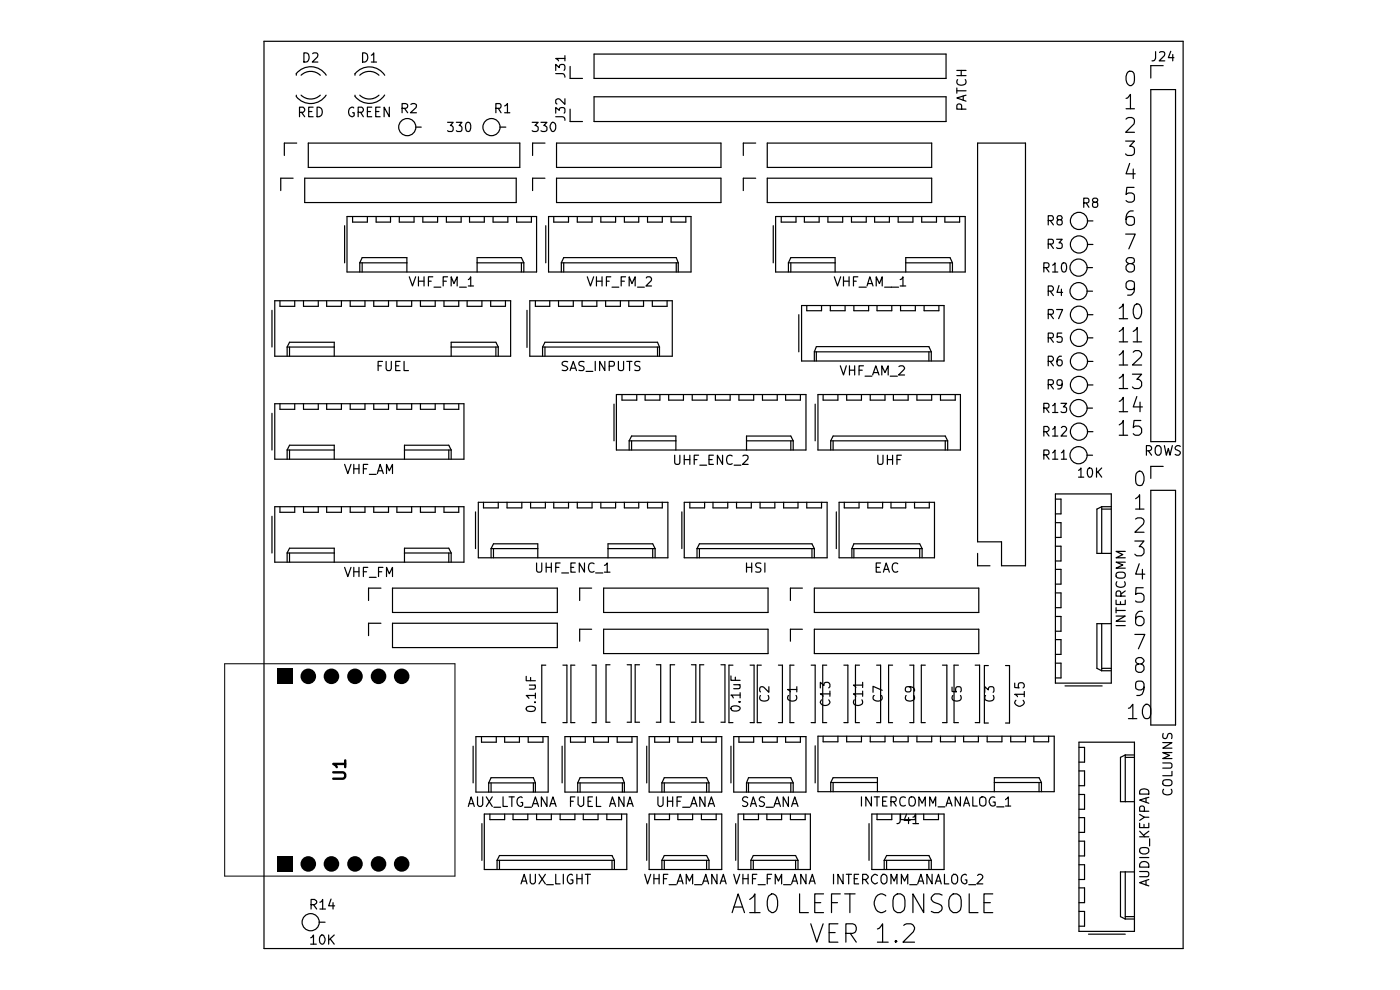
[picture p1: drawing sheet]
<svg xmlns="http://www.w3.org/2000/svg" width="297mm" height="210mm" viewBox="0 0 297 210" stroke-linecap="round" stroke-linejoin="round" font-family="sans-serif">
<g fill="none" stroke="#000" stroke-width=".25">
<path d="M56 8.8h195v192.4h-195zM62.8 15.6a3.9 3.9 0 0 1 6.4 .4M62.9 15.6v.4M63.9 16a2.93 2.93 0 0 1 4 0M64.5 11.2a1.03 1.03 0 0 1 1.1 .6 1.03 1.03 0 0 1-.4 1.3l-.7 .1zM66.3 11.4l.3-.2h.5l.2 .2 .1 .3-.1 .4-1.1 1.1h1.2M75.3 15.6v.4M75.3 15.7a3.9 3.9 0 0 1 6.3 .3M76.3 16a2.93 2.93 0 0 1 4.1 0M76.9 11.2a.98 .98 0 0 1 1.1 1 .98 .98 0 0 1-1.1 1zM78.8 11.7l.5-.5v2M78.8 13.2h1.1"/>
<path d="M117.9 15.6h1.4a.71 .71 0 0 1 .5 .8M117.9 14.9v-1.2l.8 .6a.49 .49 0 0 1 .4-.6l.6 .1a.97 .97 0 0 1 0 1.1M119.8 12.4h-1.9l.6 .5M119.8 11.8v1.1M120.9 14.1v2.5h2.7M126 11.5h74.7v5.1h-74.7zM203 18.7v1.1M203 19.3h1.9M203 16h1.9M203 14.9h1.9M203.2 16.9l-.1 .1a.71 .71 0 0 0 .3 1l.7 .1a.72 .72 0 0 0 .8-.4 .72 .72 0 0 0-.1-.8M203.9 14.9v1.1"/>
<path d="M239.2 15.4a.8 .8 0 0 1 1.4 .2 2.71 2.71 0 0 1-.4 2.4 .72 .72 0 0 1-1.1-.4 2.28 2.28 0 0 1 .1-2.2zM244.1 19h5.3v74.7h-5.3zM245.1 11v1.3a.6 .6 0 0 1-.7 .6M246 11.1l.3-.1h.5l.2 .1 .1 .4-.1 .3-1.1 1.1h1.2M246.8 13.9h-2.7v2.6M248.4 10.9l-.5 1.3h1.1M248.8 11.6v1.3M62.2 37.8h-2.6v2.6M62.9 20.2v.2M62.9 30.4h-2.6v2.6M63.5 23.8h.8l.3-.2v-.4l-.3-.5h-.8v2.1M64 23.8l.6 1"/>
<path d="M64.6 37.8h44.9v5.2h-44.9zM65.4 30.4h44.9v5.1h-44.9zM65.5 23.7h.7M66.4 22.7h-.9v2.1h.9M67.3 22.7a1.02 1.02 0 0 1 1.1 1 1.02 1.02 0 0 1-1.1 1.1zM67.9 20.2a2.93 2.93 0 0 1-4 0M69.2 20.2a3.9 3.9 0 0 1-6.3 .3M75.1 22.9l-.2-.2a1.02 1.02 0 0 0-1 1 1.02 1.02 0 0 0 .9 1.1l.3-.3v-.6h-.3M75.3 20.2v.2M76 23.8h.7l.3-.2 .1-.4-.4-.5h-.7v2.1M76.5 23.8l.6 1M77.9 23.7h.7"/>
<path d="M78.9 22.7h-1v2.1h1M79.7 23.7h.7M80.4 20.2a2.93 2.93 0 0 1-4.1 0M80.6 22.7h-.9v2.1h.9M81.6 20.2a3.9 3.9 0 0 1-6.3 .3M82.6 22.7v2.1l-1.1-2.1v2.1M85.3 23h.8l.3-.2v-.7l-.3-.1h-.8v1.9M85.8 23l.7 .9M87.2 22.1a.77 .77 0 0 1 1.1 .2v.5l-1.2 1.1h1.2M88.2 27h1.2M95 25.9h1.1l-.6 .7h.3a.73 .73 0 0 1 0 1.3h-.6l-.2-.2M96.8 25.9h1.2l-.6 .7h.3a.73 .73 0 0 1 0 1.3h-.6l-.3-.2"/>
<path d="M98.9 26.1l.5-.2a1.26 1.26 0 0 1 0 2 .46 .46 0 0 1-.6-.4v-.9zM105.2 23h.8a.55 .55 0 0 0 .3-.5 .55 .55 0 0 0-.3-.5h-.8v1.9M105.7 23l.6 .9M106 27h1.3M107.1 22.5l.6-.5v1.9M107.1 23.9h1.1M112.9 25.9h1.3l-.7 .7 .6 .3v.8a.97 .97 0 0 1-1.2 0M114.8 25.9h1.2l-.6 .7 .5 .3v.8a.97 .97 0 0 1-1.1 0M115.6 30.4h-2.6v2.6M115.6 37.8h-2.6v2.6M117 26.1l.2-.2a.66 .66 0 0 1 .7 .7 1.08 1.08 0 0 1-.5 1.3l-.4-.2a1.33 1.33 0 0 1 0-1.6zM117.9 24.8h1.4a.6 .6 0 0 1 .5 .7"/>
<path d="M117.9 24v-1.2l.8 .6a.46 .46 0 0 1 .4-.6l.7 .2v.7l-.1 .3M118.1 30.4h34.8v5.1h-34.8zM118.1 37.8h34.8v5.2h-34.8zM119.8 21v1.1l-1.3-1.1-.6 .3v.5l.2 .3M120.9 23.2v2.6h2.7M126 20.5h74.7v5.3h-74.7zM160.3 30.4h-2.6v2.6M160.3 37.8h-2.6v2.6M162.8 30.4h34.9v5.1h-34.9zM162.8 37.8h34.9v5.2h-34.9zM204 23.2v-.8a.55 .55 0 0 0-.5-.4 .55 .55 0 0 0-.5 .4v.8h1.9M204.3 20.4v.9"/>
<path d="M204.9 20.2l-1.9 .6 1.9 .7M207.4 30.4h10.1v89.6h-5v-5.1h-5.1zM238.8 29.9h1.9l-1.1 1.1a.81 .81 0 0 1 1.1 .6v.8l-.3 .4-.3 .2h-.9l-.4-.4M238.9 20.9l.3-.1 .6-.8v3.1M238.9 25.3l.5-.4h.7a.87 .87 0 0 1 .5 1.4l-1.8 1.8h1.9M238.9 23.1h1.8M239.6 34.7l-.7 2.2h1.9M240.4 35.9v2M240.6 39.7h-1.5l-.2 1.6 .5-.4h.7l.3 .2 .3 .4-.1 1-.5 .4h-.7l-.5-.4M73.1 47.9v7.9M73.6 45.9h40.2v11.8h-40.2zM74.8 45.9v1.2h3.1v-1.2"/>
<path d="M76.3 55.8h10M76.3 55.8l.5-1.2h9.5v3.1M76.3 55.8v1.9M76.8 55.8v1.9M79.8 45.9v1.2h3v-1.2M84.7 45.9v1.2h3.1v-1.2M86.8 58.7l.7 2 .7-2M88.8 58.7v2M88.8 59.6h1.2M89.7 45.9v1.2h3.1v-1.2M90 58.7v2M90.9 59.6h.6"/>
<path d="M91.8 58.7h-.9v2M94 59.6h.7M94.7 45.9v1.2h3.1v-1.2M95 58.7h-1v2M99.4 59.3l.5-.6v2M99.6 45.9v1.2h3.1v-1.2M101.2 55.8h9.9M104.6 45.9v1.2h3.1v-1.2M109.6 45.9v1.2h3.1v-1.2M110.6 55.8v1.9M111.1 55.8l-.5-1.2h-9.4v3.1M111.1 55.8v1.9"/>
<path d="M115.8 47.9v7.9M116.4 45.9h30.2v11.8h-30.2zM117.5 45.9v1.2h3.1v-1.2M119.1 55.8h24.8M119.1 55.8l.5-1.2h23.9l.4 1.2M119.1 55.8v1.9M119.6 55.8v1.9M122.5 45.9v1.2h3.1v-1.2M124.6 58.7l.7 2 .6-2M126.5 59.6h1.2M126.5 58.7v2M127.5 45.9v1.2h3.1v-1.2"/>
<path d="M127.7 58.7v2M128.6 59.6h.6M129.6 58.7h-1v2M131.8 59.6h.7M132.5 45.9v1.2h3v-1.2M132.7 58.7h-.9v2M137.1 59l.3-.3h.4l.2 .1 .2 .5-1.2 1.4h1.2M137.4 45.9v1.2h3.1v-1.2M142.4 45.9v1.2h3.1v-1.2M143.5 55.8v1.9M143.9 55.8v1.9M164 47.9v7.9"/>
<path d="M164.5 45.9h40.3v11.8h-40.3zM165.7 45.9v1.2h3.2v-1.2M167.3 55.8h9.9M167.3 55.8l.5-1.2h9.4v3.1M167.3 55.8v1.9M167.8 55.8v1.9M170.6 45.9v1.2h3.2v-1.2M175.6 45.9v1.2h3.2v-1.2M177 58.7l.7 2 .6-2M178.9 59.6h1.2M178.9 58.7v2M180.1 58.7v2"/>
<path d="M180.6 45.9v1.2h3.2v-1.2M181.1 59.6h.5M182 58.7h-.9v2M185.5 45.9v1.2h3.2v-1.2M190.5 45.9v1.2h3.2v-1.2M191 59.3l.2-.1 .4-.5v2M192.1 55.8h10M195.5 45.9v1.2h3.2v-1.2M200.4 45.9v1.2h3.2v-1.2M201.5 55.8v1.9M202.1 55.8l-.6-1.2h-9.4v3.1M202.1 55.8v1.9"/>
<path d="M221.4 56.8h.8a.55 .55 0 0 0 .4-.5 .55 .55 0 0 0-.4-.5h-.8v1.9M221.9 56.8l.6 .9M222.4 46.8l.9-.1 .2-.3-.2-.6h-.9v1.9M222.4 51.8l.9-.1 .2-.3-.1-.5-.3-.1h-.7v1.9M222.8 46.8l.7 .9M222.8 51.8l.7 .9M223.3 56.3l.5-.5v1.9M223.3 57.7h1.1M224.2 50.8h1.1l-.6 .7 .6 .2v.8l-.3 .2h-.6l-.2-.2M224.6 46.6l-.4-.3 .2-.5h.8l.1 .4v.2l-1 .4a.6 .6 0 0 0 .3 .9l.6-.1a.63 .63 0 0 0-.2-1M225.3 55.9l.5-.1a1.3 1.3 0 0 1 0 1.9 .46 .46 0 0 1-.5-.4l-.1-.8zM229.9 43.1l.9-.1 .2-.3-.1-.5-.2-.2h-.8v2"/>
<path d="M230.4 43.1l.6 .9M230.6 56.8h1.2M230.7 46.9h1.2M230.7 51.9h1.2M232.1 42.9l-.3-.4 .1-.3 .2-.2 .6 .1 .2 .3-.1 .3-.9 .3-.1 .2v.4l.3 .4h.4l.4-.4v-.4l-.4-.3M238.8 49.7h2l-1.3 3.1M239.5 55.9l-.4-.2-.2-.4 .2-.4a1.1 1.1 0 0 1 1.5 0v.8l-.5 .2a1.03 1.03 0 0 0-1.2 .6 1.03 1.03 0 0 0 .6 1.2l.9-.2a1.02 1.02 0 0 0 0-1.4l-.3-.2M240.4 44.7a1.27 1.27 0 0 0-1.5 1.3v1.2a1.06 1.06 0 0 0 1.7 .3 1.47 1.47 0 0 0-.2-1.5 1.05 1.05 0 0 0-1.5 .5M57.7 65.8v7.8M58.3 63.8h50v11.8h-50zM59.4 63.8v1.2h3.1v-1.2M60.9 73.6h10"/>
<path d="M60.9 73.6l.5-1h9.5v3M60.9 73.6v2M61.4 73.6v2M64.4 63.8v1.2h3.1v-1.2M69.3 63.8v1.2h3.1v-1.2M74.3 63.8v1.2h3.1v-1.2M79.3 63.8v1.2h3.1v-1.2M80.2 77.6h.7M81.2 76.7h-1v1.9M81.9 76.7v1.5l.4 .4 .5-.1 .2-.3v-1.5M83.9 77.6h.7M84.2 63.8v1.2h3.1v-1.2"/>
<path d="M84.9 76.7h-1v1.9h1M85.7 76.7v1.9h1M89.2 63.8v1.2h3.1v-1.2M92.1 60.9h1.4M94.2 63.8v1.2h3.1v-1.2M95.7 60.7v-2l.6 1.5 .7-1.5v2M95.7 73.6h10M97.5 60.9h1.4M99.1 63.8v1.2h3.1v-1.2M99.4 60.7h1.1M104.1 63.8v1.2h3.1v-1.2M105.2 73.6v2"/>
<path d="M105.7 73.6l-.5-1h-9.5v3M105.7 73.6v2M111.8 65.8v7.9M112.4 63.8h30.2v11.8h-30.2zM113.6 63.8v1.2h3v-1.2M115.1 73.6h24.8M115.1 73.6l.5-1h23.9l.4 1M115.1 73.6v2M115.6 73.6v2M118.5 63.8v1.2h3.1v-1.2M120.4 76.7a.86 .86 0 0 0-1.1 .3v.4l.9 .4 .2 .5a.86 .86 0 0 1-1.1 .2M120.9 78.6l.7-1.9 .7 1.9"/>
<path d="M121.1 78.1h.9M123.5 63.8v1.2h3.1v-1.2M123.9 76.7h-.7a.47 .47 0 0 0-.4 .4 .47 .47 0 0 0 .4 .5l.5 .2 .2 .5-.3 .3-.8-.1M124.3 78.8h1.5M126.3 76.7v1.9M128.3 76.7v1.9l-1.1-1.9v1.9M128.5 63.8v1.2h3.1v-1.2M129.2 77.7l1-.1 .1-.3v-.5l-.3-.1h-.8v1.9M129.8 60.9h1.5M131.2 76.7v1.6l.2 .2a.6 .6 0 0 0 .9-.2v-1.6M133 76.7h1.1M133.4 63.8v1.2h3.1v-1.2"/>
<path d="M133.5 60.7v-2l.6 1.5 .6-1.5v2M133.6 76.7v1.9M135.3 60.9h1.4M135.8 76.7h-.8l-.3 .3 .1 .5 .9 .3v.6l-.3 .2-.7-.1M138.4 63.8v1.2h3.1v-1.2M139.5 73.6v2M139.9 73.6v2M169.5 66.8v7.8M170.1 64.8h30.2v11.8h-30.2zM171.2 64.8v1.1h3.1v-1.1M172.8 74.6v2M172.8 74.6l.4-1.1h23.9l.5 1.1"/>
<path d="M172.8 74.6h24.8M173.2 74.6v2M176.1 64.8v1.1h3.2v-1.1M178.3 77.6l.6 1.9 .6-1.9M180.2 77.6v1.9M180.2 78.5h1.1M181.1 64.8v1.1h3.2v-1.1M181.3 77.6v1.9M182.2 60.9h1.6M182.2 78.5h.7M183.2 77.6h-1v1.9M183.5 79.8h1.5"/>
<path d="M183.9 60.7l.6-2 .7 2M184.1 60.2h.9M185.1 79.5l.7-1.9 .7 1.9M185.4 79h.9M185.9 60.7v-2l.7 1.5 .6-1.5v2M186.1 64.8v1.1h3.1v-1.1M187.1 79.5v-1.9l.6 1.4 .7-1.4v1.9M187.7 60.9h2.9M188.8 79.8h1.6M190.7 77.8l.8-.2 .2 .2 .2 .4-1.3 1.3h1.3M191 60.7h1.1M191 64.8v1.1h3.2v-1.1"/>
<path d="M196 64.8v1.1h3.2v-1.1M197.1 74.6v2M197.6 74.6v2M222.4 71.7h.7a.55 .55 0 0 0 .4-.5 .55 .55 0 0 0-.4-.5h-.7v1.9M222.4 66.7l.9-.1 .2-.3-.1-.5-.3-.1h-.7v1.9M222.4 61.8h.7l.3-.3 .1-.4-.4-.4h-.7v2M222.4 76.7h.7l.3-.3 .1-.4-.4-.4h-.7v2M222.8 71.7l.7 .9M222.8 66.7l.7 .9M222.8 61.8l.7 .9M222.8 76.7l.7 .9M224.2 65.7h1.2l-.8 1.9"/>
<path d="M224.7 60.6l-.5 1.4h1.2M225.2 75.6a.87 .87 0 0 0-1 .8l.1 .9 .3 .3h.4a.73 .73 0 0 0 0-1.3l-.6 .1-.2 .3M225.2 61.3v1.4M225.3 70.7h-1l-.1 .9 .3-.2 .7 .1 .1 .3v.6l-.3 .2h-.5l-.3-.2M230.6 61.8h1.2M230.7 76.7h1.2M230.7 71.7h1.2M230.7 66.8h1.2M237.4 65.4l.6-.4 .3-.5v3.1M237.4 70.3l.6-.4 .3-.4v3M237.4 75.3l.9-.9v3M237.4 67.6h1.8"/>
<path d="M237.4 72.5h1.8M237.4 77.4h1.8M240.2 79.4h2l-1 1.1a.97 .97 0 0 1 1 .6v.7l-.6 .6h-.9l-.5-.3M240.4 70.3l.6-.4 .3-.4v3M240.4 74.7l.4-.3h.8a.91 .91 0 0 1 .4 1.3l-1.8 1.7h2M240.4 72.5h1.8M240.7 60.9l-.1 .3a1.06 1.06 0 0 1-1.7-.3v-.7a1.06 1.06 0 0 1 1.7-.4 2.94 2.94 0 0 1-.4 2.6l-.4 .2h-.6M240.7 64.8a.74 .74 0 0 1 .7-.3 .74 .74 0 0 1 .6 .6 1.84 1.84 0 0 1-.6 2.5 .76 .76 0 0 1-.8-.6 2.73 2.73 0 0 1 .1-2.2zM57.7 87.7v7.8M58.3 85.6h40.1v11.8h-40.1zM59.4 85.6v1.2h3.1v-1.2M60.9 95.5h10"/>
<path d="M60.9 95.5v1.9M60.9 95.5l.5-1.1h9.5v3M61.4 95.5v1.9M64.4 85.6v1.2h3.1v-1.2M69.3 85.6v1.2h3.1v-1.2M73.1 98.5l.7 2 .7-2M74.3 85.6v1.2h3.1v-1.2M75.1 98.5v2M75.1 99.4h1.1M76.2 98.5v2M77.1 99.4h.7M78 98.5h-.9v2"/>
<path d="M79.3 85.6v1.2h3.1v-1.2M80.2 99.9h1M84.2 85.6v1.2h3.1v-1.2M85.8 95.5h9.9M89.2 85.6v1.2h3.1v-1.2M94.2 85.6v1.2h3.1v-1.2M95.2 95.5v1.9M95.7 95.5v1.9M95.7 95.5l-.5-1.1h-9.4v3M130.3 85.7v7.8M130.8 83.7h40.2v11.8h-40.2zM132 83.7v1.2h3.1v-1.2"/>
<path d="M133.5 93.5h9.9M133.5 93.5l.5-1h9.4v3M133.5 93.5v2M134 93.5v2M136.9 83.7v1.2h3.1v-1.2M141.9 83.7v1.2h3.1v-1.2M143.1 96.6v1.5l.2 .3a.64 .64 0 0 0 .8-.1l.1-1.7M145.2 96.6v1.9M145.2 97.5h1.1M146.3 96.6v1.9M146.9 83.7v1.2h3.1v-1.2M147.3 97.5h.6"/>
<path d="M148.2 96.6h-.9v1.9M148.5 98.7h1.4M150.4 97.5h.7M151.3 96.6h-.9v1.9h.9M151.8 83.7v1.2h3.1v-1.2M153.3 96.6v1.9l-1.1-1.9v1.9M155.3 96.7l-.1-.1a.73 .73 0 0 0-1 .4l-.1 .7a.72 .72 0 0 0 .4 .7 .72 .72 0 0 0 .8-.1M155.7 98.7h1.5M156.8 83.7v1.2h3.1v-1.2M157.6 96.7l.7-.1 .3 .1 .1 .4-.1 .3-1.1 1.1h1.2M158.4 93.5h9.9M161.8 83.7v1.2h3.1v-1.2"/>
<path d="M166.7 83.7v1.2h3.1v-1.2M167.8 93.5v2M168.3 93.5l-.5-1h-9.4v3M168.3 93.5v2M172.9 85.7v7.8M173.5 83.7h30.2v11.8h-30.2zM174.6 83.7v1.2h3.2v-1.2M176.2 93.5v2M176.2 93.5h24.8M176.2 93.5l.5-1h23.8l.5 1M176.7 93.5v2M179.6 83.7v1.2h3.2v-1.2"/>
<path d="M184.6 83.7v1.2h3.1v-1.2M186.2 96.6v1.5l.4 .4 .6-.2 .1-1.7M188.3 97.5h1.1M188.3 96.6v1.9M189.4 96.6v1.9M189.5 83.7v1.2h3.2v-1.2M190.3 97.5h.7M191.2 96.6h-.9v1.9M194.5 83.7v1.2h3.2v-1.2M199.5 83.7v1.2h3.1v-1.2M200.5 93.5v2M201 93.5v2"/>
<path d="M221.4 96.5h.8l.3-.4a.52 .52 0 0 0-.3-.6h-.8v1.9M221.4 91.6h.8l.3-.3v-.4l-.3-.4h-.8v2M221.4 86.6h.8a.55 .55 0 0 0 .4-.5 .55 .55 0 0 0-.4-.5h-.8v1.9M221.9 96.5l.6 .9M221.9 91.6l.6 .9M221.9 86.6l.6 .9M222.4 81.6h.7l.4-.4a.52 .52 0 0 0-.4-.6h-.7v1.9M222.8 81.6l.7 .9M223.3 96.1l.5-.6v1.9M223.3 91.1l.5-.6v2M223.3 86.1l.5-.5v1.9M223.3 92.5h1.1"/>
<path d="M223.3 97.4h1.1M223.3 87.5h1.1M225.1 85.6h1.2l-.7 .7 .6 .2v.8l-.3 .2h-.6l-.2-.2M225.2 96.1l.5-.6v1.9M225.2 90.7l.2-.2h.5l.4 .6-1.2 1.4h1.2M225.2 97.4h1.1M225.3 81.4l-.3 .3h-.4l-.4-.3 .1-.7 .7-.1a1.24 1.24 0 0 1-.3 1.9h-.3M228.8 99.8l.5-.5v1.9M230.6 96.6h1.2M230.6 86.6h1.2M230.7 91.6h1.2M230.7 81.7h1.2"/>
<path d="M230.8 99.4l.5-.1a1.14 1.14 0 0 1 0 1.9h-.2a1.44 1.44 0 0 1-.3-1.8zM232.6 99.3v1.9M233.7 99.3l-1.1 1.1M237.4 80.2l.6-.4 .3-.4v3M237.4 85.1l.3-.1 .6-.7v3M237.4 90.1l.6-.4 .3-.5v3.1M237.4 82.4h1.8M237.4 87.3h1.8M237.4 92.3h1.8M241.2 84.1l-.8 2.2h2M241.8 85.3v2M242 89.2h-1.4l-.2 1.5 .4-.3h.8l.6 .6v.7l-.6 .6h-.8l-.4-.3"/>
<path d="M243.2 95.6h.7l.2-.1 .2-.3-.1-.4-.3-.3h-.7v2.1M243.6 95.6l.7 1M245.5 94.5h.4a1.34 1.34 0 0 1 0 2.1h-.4a1.34 1.34 0 0 1 0-2.1zM246.8 98.9h-2.7v2.6M247 94.5l.4 2.1 .5-1.5 .3 1.5 .5-2.1M250.4 94.7l-.7-.2-.3 .3-.1 .3a1.03 1.03 0 0 0 .9 .6l.2 .4-.3 .5-.8-.2M57.7 109.5v7.8M58.3 107.5h40.1v11.8h-40.1zM59.4 107.5v1.2h3.1v-1.2M60.9 117.3v2M60.9 117.3l.5-1h9.5v3M60.9 117.3h10"/>
<path d="M61.4 117.3v2M64.4 107.5v1.2h3.1v-1.2M69.3 107.5v1.2h3.1v-1.2M74.3 107.5v1.2h3.1v-1.2M78.4 100.6h1.4M79.3 107.5v1.2h3.1v-1.2M80 100.5l.6-2 .7 2M82 100.5v-2l.6 1.4 .7-1.4v2M84.2 107.5v1.2h3.1v-1.2M85.8 117.3h9.9M89.2 107.5v1.2h3.1v-1.2M94.2 107.5v1.2h3.1v-1.2"/>
<path d="M95.2 117.3v2M95.7 117.3v2M95.7 117.3l-.5-1h-9.4v3M100.9 108.6v7.8M101.5 106.6h40.2v11.7h-40.2zM102.6 106.6v1.1h3.1v-1.1M104.2 116.4v1.9M104.2 116.4h9.9M104.2 116.4l.5-1h9.4v2.9M104.7 116.4v1.9M107.6 106.6v1.1h3.1v-1.1M112.6 106.6v1.1h3.1v-1.1"/>
<path d="M113.8 119.4v1.5l.4 .5 .6-.2 .1-1.8M115.9 119.4v2M117 119.4v2M117.5 106.6v1.1h3.1v-1.1M118.8 119.4h-.9v2M122 119.4h-.9v2h.9M122.5 106.6v1.1h3.1v-1.1M124 119.4v2l-1.1-2v2M126 119.6l-.1-.1a.71 .71 0 0 0-1 .3 .93 .93 0 0 0 0 1.1 .93 .93 0 0 0 1 .4l.1-.1M127.5 106.6v1.1h3.1v-1.1M128.2 119.9l.6-.5v2M129 116.4h10"/>
<path d="M132.5 106.6v1.1h3v-1.1M137.4 106.6v1.1h3.1v-1.1M138.5 116.4v1.9M139 116.4l-.5-1h-9.5v2.9M139 116.4v1.9M144.7 108.6v7.8M145.2 106.6h30.3v11.7h-30.3zM146.3 106.6v1.1h3.2v-1.1M147.9 116.4l.5-1h23.9l.5 1M147.9 116.4h24.9M147.9 116.4v1.9M148.4 116.4v1.9"/>
<path d="M151.3 106.6v1.1h3.1v-1.1M156.2 106.6v1.1h3.2v-1.1M158.4 119.4v2M159.5 119.4v2M161.2 106.6v1.1h3.2v-1.1M161.4 119.5l-.7-.1-.3 .2-.1 .3a.95 .95 0 0 0 .9 .6l.2 .3-.2 .5h-.9M162.3 119.4v2M166.2 106.6v1.1h3.1v-1.1M171.2 106.6v1.1h3.1v-1.1M172.3 116.4v1.9M172.8 116.4v1.9M177.4 108.6v7.8"/>
<path d="M178 106.6h20.2v11.7h-20.2zM179.1 106.6v1.1h3.1v-1.1M180.7 116.4l.4-1h14l.5 1M180.7 116.4h14.9M180.7 116.4v1.9M181.1 116.4v1.9M184.1 106.6v1.1h3.1v-1.1M186.8 119.4h-.9v2h.9M189 106.6v1.1h3.1v-1.1M190.5 119.6l-.1-.1a.71 .71 0 0 0-1 .3 .93 .93 0 0 0 0 1.1 .93 .93 0 0 0 1 .4l.1-.1M194 106.6v1.1h3.1v-1.1M195.1 116.4v1.9"/>
<path d="M195.6 116.4v1.9M207.4 117.4v2.6h2.6M223.9 104.8h11.9v40.1h-11.9zM223.9 105.9h1.2v3.1h-1.2M223.9 110.9h1.2v3.1h-1.2M223.9 115.9h1.2v3.1h-1.2M228.8 101.2h1.1M232.9 100l.8 1.2M233.7 107.5v9.9M233.7 107.5l-1 .5v9.4h3.1M233.7 108h2.1M233.7 107.5h2.1"/>
<path d="M238.7 119.3h-1.9l1.4 .5-1.4 .7h1.9M238.7 117h-1.9l1.4 .6-1.4 .7h1.9M240.7 114.8h2l-1 1.1a.97 .97 0 0 1 1 .6v.8l-.6 .6h-.9l-.5-.3M240.9 105.8l.6-.4 .3-.5v3.1M240.9 110.1l.4-.2h.8a.76 .76 0 0 1 .6 .8l-.2 .5-1.8 1.7h2M240.9 108h1.8M241.2 100.3a.74 .74 0 0 1 .7-.4 .74 .74 0 0 1 .6 .6 2.4 2.4 0 0 1-.2 2.4 .95 .95 0 0 1-1.3-.4 3.2 3.2 0 0 1 .2-2.2zM241.7 119.6l-.8 2.2h2M244.1 104h5.3v49.8h-5.3zM73.1 120.4l.7 1.9 .7-1.9M75.1 120.4v1.9M75.1 121.3h1.1"/>
<path d="M76.2 120.4v1.9M77.1 121.3h.7M78 120.4h-.9v1.9M78.4 122.5h1.4M80.3 121.3h.7M80.8 124.8h-2.6v2.6M80.8 132.2h-2.6v2.6M81.2 120.4h-.9v1.9M82 122.3v-1.9l.6 1.3 .7-1.3v1.9M83.3 124.8h34.9v5.1h-34.9zM83.3 132.2h34.9v5.2h-34.9zM115.9 120.4h1.1"/>
<path d="M117.9 120.4h.7M119.2 121.5h1.4M121.1 120.4h.6M125.5 124.8h-2.5v2.6M125.5 133.5h-2.5v2.5M126.4 121.5h1.5M128.1 124.8h34.8v5.1h-34.8zM128.1 133.5h34.8v5.1h-34.8zM128.2 121.4h1.2M158.4 120.4h1.1M170.2 124.8h-2.5v2.6M170.2 133.5h-2.5v2.5"/>
<path d="M172.8 124.8h34.8v5.1h-34.8zM172.8 133.5h34.8v5.1h-34.8zM185.9 120.4h.7M187.4 121.4l.6-2 .7 2M187.6 120.8h.9M223.9 120.8h1.2v3.1h-1.2M223.9 125.8h1.2v3.1h-1.2M223.9 130.8h1.2v3.1h-1.2M223.9 135.7h1.2v3.1h-1.2M233.7 132.3v10M235.8 132.3h-3.1v9.5l1 .5M236.8 130.7h1.9l-1.9 1.1h1.9"/>
<path d="M236.8 127.3v.9h1.9v-.9M236.8 132.7h1.9M236.8 128.9v1.1M236.8 129.5h1.9M236.9 121.6a1.28 1.28 0 0 1 1.8 .2l-.1 .6a1.34 1.34 0 0 1-1.8-.2zM236.9 123.4v.1a.79 .79 0 0 0 .1 .9 .79 .79 0 0 0 .9 .2 .76 .76 0 0 0 .8-.6l-.2-.6M237.7 127.6v.6M237.8 126.4v-.6a.51 .51 0 0 0-.5-.5 .51 .51 0 0 0-.5 .5v.6h1.9M238.7 125.3l-.9 .7M240.7 134.6h2.2l-1.4 3M242.4 129.7a1.14 1.14 0 0 0-1.5 1.2l.1 1.5 .5 .3a1.03 1.03 0 0 0 1.2-.6v-.7a1.01 1.01 0 0 0-1.5-.5l-.3 .5M242.4 120.8v2"/>
<path d="M242.5 124.7h-1.5l-.1 1.4 .4-.2h.8l.4 .2 .2 .3v.8l-.2 .3a1.32 1.32 0 0 1-1.5 .1l-.1-.1M100.4 158.3v7.8M101 156.2h15.3v11.8h-15.3zM102.1 156.2v1.2h3.2v-1.2M107.1 156.2v1.2h3.1v-1.2M111.6 143.5v.9h2M111.7 150.1a1.4 1.4 0 0 1 1.9 .1v.2a1.07 1.07 0 0 1-1.6 .4l-.4-.4zM112.1 156.2v1.2h3.1v-1.2M112.3 145.3h1.3M112.6 143.7v.7M113.4 149h.2M113.4 145.3l.1 .1a.52 .52 0 0 1-.2 .8h-1"/>
<path d="M113.6 147.5h-2l.6 .6M113.6 147v1.1M115.8 141.1h-.9v12.2h.9M119.3 158.3v7.8M119.4 141.1h.9v12.2h-.9M119.8 156.2h15.4v11.8h-15.4zM121 156.2v1.2h3.2v-1.2M122 141.1h-.9v12.2h.9M125.6 141.1h.8v12.2h-.8M125.9 156.2v1.2h3.2v-1.2M129.4 141h-.8v12.2h.8M130.9 156.2v1.2h3.2v-1.2"/>
<path d="M133.1 141h.8v12.2h-.8M135.7 141h-1v12.2h1M137.2 158.3v7.8M137.7 156.2h15.4v11.8h-15.4zM138.9 156.2v1.2h3.1v-1.2M139.2 141h1v12.2h-1M143.1 141h-.9v12.2h.9M143.8 156.2v1.2h3.1v-1.2M146.7 141h.9v12.2h-.9M148.8 156.2v1.2h3.1v-1.2M149.3 141h-.8v12.2h.8M152.9 141h.9v12.2h-.9"/>
<path d="M155.1 143.4v.9h1.9M155.1 158.3v7.8M155.1 150l.3-.2a1.1 1.1 0 0 1 1.6 .5 1.16 1.16 0 0 1-1.9 0zM155.5 141.1h-.9v12.2h.9M155.7 156.2h15.3v11.8h-15.3zM155.7 145.2h1.3M156 143.6v.7M156.8 148.9h.2M156.8 145.2a.44 .44 0 0 1 .2 .5 .44 .44 0 0 1-.3 .4h-1M156.8 156.2v1.2h3.1v-1.2M157 147.4h-1.9l.5 .6M157 146.9v1.1"/>
<path d="M159.1 141.1h.9v12.2h-.9M161.3 147.5l-.1 .1a.71 .71 0 0 0 .4 1l.7 .1a.76 .76 0 0 0 .8-.6l-.2-.6M161.5 141.1h-.8v12.2h.8M161.8 156.2v1.2h3.1v-1.2M163.1 145.7v1.2l-1.3-1.2a.46 .46 0 0 0-.6 .4l.1 .7M165.1 141.1h.9v12.2h-.9M166.7 156.2v1.2h3.1v-1.2M167.3 147.5a.68 .68 0 0 0-.1 .9 .68 .68 0 0 0 .7 .3 .77 .77 0 0 0 1-.2 .77 .77 0 0 0 0-1M168.4 141.1h-.8v12.2h.8M169 146.3h-1.9l.6 .5M169 145.7v1.1M172.1 141.1h.8v12.2h-.8"/>
<path d="M172.9 158.2v7.9M173.5 156.2h50.1v11.7h-50.1zM174 145.9v-1.2l.8 .7a.49 .49 0 0 1 .4-.7l.6 .1 .3 .4v.5l-.3 .2M174.3 148.5a.77 .77 0 0 0 0 .9 .77 .77 0 0 0 .9 .2l.5-.1 .4-.4-.3-.6M174.6 156.2v1.2h3.2v-1.2M175.4 141.1h-.9v12.2h.9M176.1 147.2h-2.1l.6 .5M176.1 146.6v1.1M179 141.1h.9v12.2h-.9M179.6 156.2v1.2h3.2v-1.2M181.2 148.5h-.1a.71 .71 0 0 0 .4 1.1 .93 .93 0 0 0 1.1 0 .93 .93 0 0 0 .3-1.1h-.1M182.3 141.1h-.8v12.2h.8"/>
<path d="M183 147.2h-1.9l.5 .5M183 145.3h-1.9l.5 .5M183 144.7v1.1M183 146.6v1.1M184.6 156.2v1.2h3.1v-1.2M185.5 147.5a.68 .68 0 0 0-.2 .9 .68 .68 0 0 0 .8 .3 .77 .77 0 0 0 .9-.2 .77 .77 0 0 0 0-1M186 141.1h.8v12.2h-.8M187.2 146.4l-2-.8v1.3M189.4 141.1h-.9v12.2h.9M189.5 156.2v1.2h3.2v-1.2M192.2 147.5l-.1 .1a.71 .71 0 0 0 .4 1 .93 .93 0 0 0 1.1 0 .93 .93 0 0 0 .3-1l-.1-.1M192.9 145.7l.3 .1a.6 .6 0 0 1-.3 1l-.7-.1a.63 .63 0 0 1 .2-1 1.32 1.32 0 0 1 1.6 .6v.3"/>
<path d="M193 141.1h.8v12.2h-.8M194.5 156.2v1.2h3.2v-1.2M196.3 141.1h-.8v12.2h.8M199.5 156.2v1.2h3.1v-1.2M199.9 141.1h1v12.2h-1M202 145.8v.9l.9 .1-.2-.3 .1-.7 .3-.1 .6 .1 .2 .3-.2 .7M202.1 147.5v.1a.79 .79 0 0 0 .1 .9 .79 .79 0 0 0 .9 .2 .76 .76 0 0 0 .8-.6l-.2-.6M203.3 141.1h-.9v12.2h.9M204.4 156.2v1.2h3.2v-1.2M206.9 141.1h.9v12.2h-.9M208.9 146.9v-1.2l.8 .6a.52 .52 0 0 1 .3-.6h.5l.3 .1 .1 .8-.2 .3M209.1 147.5l-.1 .1a.79 .79 0 0 0 .1 .9 .79 .79 0 0 0 .9 .2 .76 .76 0 0 0 .9-.6l-.2-.6"/>
<path d="M209.4 156.2v1.2h3.2v-1.2M209.7 141.2h-.9v12.2h.9M213.3 141.2h.9v12.2h-.9M214.4 156.2v1.2h3.1v-1.2M215.3 144.9v.9l.9 .1-.2-.2 .1-.7 .3-.2 .6 .1 .3 .3v.5l-.3 .2M215.5 148.5l-.2 .5a1.03 1.03 0 0 0 1 .8 1.03 1.03 0 0 0 1-.8l-.3-.5M217.3 147.3h-2l.6 .5M217.3 146.7v1.1M219.3 156.2v1.2h3.2v-1.2M223.9 140.7h1.2v3.1h-1.2M225.9 145.5h7.9M228.9 157.4h11.8v40.2h-11.8z"/>
<path d="M228.9 158.5h1.2v3.2h-1.2M233.7 142.3h2.1M233.7 141.8h2.1M239.4 150.2h.3l.6-.8v3M239.4 152.4h1.8M241.5 140.8a.68 .68 0 0 1-.6-.6 .68 .68 0 0 1 .6-.7 1.03 1.03 0 0 1 1.2 .6v.1a1.03 1.03 0 0 1-1.2 .6l-.5 .3a1.05 1.05 0 0 0 .5 1.5 1.03 1.03 0 0 0 1.2-.6v-.6l-.2-.3-.4-.3M242.7 145.8a1.06 1.06 0 0 1-1.7 .3 1.47 1.47 0 0 1 .2-1.5 1.05 1.05 0 0 1 1.5 .5v1.1a1.23 1.23 0 0 1-1.5 1.3M242.7 149.7a.74 .74 0 0 1 .8-.3 .74 .74 0 0 1 .5 .6 2.71 2.71 0 0 1-.3 2.4 .81 .81 0 0 1-1.2-.6 2.16 2.16 0 0 1 .2-2.1zM246.7 157.5h1.9l-1.9 1.2h1.9M246.8 155.6a.79 .79 0 0 0 0 1l.5 .1 .3-.4a.62 .62 0 0 1 .7-.7l.3 .4-.1 .7M248.6 159.6h-1.9l1.4 .6-1.4 .7h1.9M99.4 171.1l.5-2.1 .7 2.1"/>
<path d="M99.5 170.5h1M101.3 169v1.6l.3 .5h.5l.3-.5v-1.6M102.2 174.7v7.8M102.7 172.7h30.3v11.7h-30.3zM103.2 169l1.2 2.1M103.7 166.1h9.9M103.7 166.1l.5-1.1h9l.4 1.1M103.7 166.1v1.9M103.9 172.7v1.2h3.2v-1.2M104.2 166.1v1.9M104.4 169l-1.2 2.1M104.8 171.2h1.4"/>
<path d="M106.7 169v2.1h1M108 169h1.1M108.6 169v2.1M108.8 172.7v1.2h3.2v-1.2M110.8 169.2l-.2-.2a1.02 1.02 0 0 0-.9 1 1.02 1.02 0 0 0 .8 1.1l.4-.3v-.6h-.4M111.3 171.2h1.4M112.9 171.1l.7-2.1 .7 2.1M113.2 170.5h.9M113.2 166.1v1.9M113.6 166.1v1.9M113.8 172.7v1.2h3.2v-1.2M116 169v2.1l-1.2-2.1v2.1"/>
<path d="M116.6 171.1l.7-2.1 .7 2.1M116.9 170.5h.9M118.8 172.7v1.2h3.2v-1.2M121 170h.6M122 169h-1v2.1M122.6 166.1l.5-1.1h8.9l.5 1.1M122.6 166.1h9.9M122.6 166.1v1.9M122.6 169v1.6l.5 .5h.3l.4-.5v-1.6M123.1 166.1v1.9M123.7 172.7v1.2h3.2v-1.2M124.8 170h.5"/>
<path d="M125.7 169h-.9v2.1h.9M126.5 169v2.1h1M128.7 172.7v1.2h3.2v-1.2M129.3 171.1l.6-2.1 .7 2.1M129.5 170.5h.9M132 166.1v1.9M132.4 169v2.1l-1.1-2.1v2.1M132.5 166.1v1.9M133.1 171.1l.5-2.1 .7 2.1M133.2 170.5h1M137.2 174.7v7.8M137.7 172.7h15.4v11.7h-15.4z"/>
<path d="M138.9 172.7v1.2h3.1v-1.2M139.6 169v1.6l.3 .5a.67 .67 0 0 0 .8-.5v-1.6M140.4 166.1h10M140.4 166.1l.5-1.1h9l.5 1.1M140.4 166.1v1.9M140.9 166.1v1.9M141.6 170h1.1M141.6 169v2.1M142.7 169v2.1M143.6 170h.7M143.8 172.7v1.2h3.1v-1.2M144.6 169h-1v2.1"/>
<path d="M144.8 171.2h1.5M146.5 171.1l.7-2.1 .7 2.1M146.7 170.5h.9M148.8 172.7v1.2h3.1v-1.2M149.6 169v2.1l-1.1-2.1v2.1M149.9 166.1v1.9M150.2 171.1l.7-2.1 .7 2.1M150.4 170.5h.9M150.4 166.1v1.9M156.1 174.7v7.8M156.6 172.7h15.3v11.7h-15.3zM157.8 172.7v1.2h3.1v-1.2"/>
<path d="M158.4 166.1h9.9M158.4 166.1l.4-1.1h9l.5 1.1M158.4 166.1v1.9M158.6 169.2l-.2-.2h-.5l-.4 .5 .2 .4 .8 .4v.5l-.2 .3h-.5l-.3-.2M158.8 166.1v1.9M159.2 171.1l.6-2.1 .7 2.1M159.4 170.5h.9M162.2 169.2l-.3-.2h-.5l-.2 .3v.5l.8 .4 .2 .4-.4 .5h-.5l-.2-.2M162.5 171.2h1.5M162.7 172.7v1.2h3.1v-1.2M164.2 171.1l.7-2.1 .7 2.1M164.4 170.5h.9"/>
<path d="M167.3 169v2.1l-1.1-2.1v2.1M167.7 172.7v1.2h3.1v-1.2M167.8 166.1v1.9M167.9 171.1l.7-2.1 .7 2.1M168.1 170.5h.9M168.3 166.1v1.9M176.2 166l.5-1h9.4v2.9M176.2 166h9.9M176.2 166v1.9M176.7 166v1.9M182.8 169v2M184.4 174.7v7.8"/>
<path d="M184.9 169v2l-1.2-2v2M185 172.7h15.3v11.7h-15.3zM185.5 169h1.1M186.1 172.7v1.2h3.1v-1.2M186.1 169v2M187.2 170h.7M188.2 169h-1v2h1M189 170.1l.9-.1 .2-.3-.1-.5-.2-.2h-.8v2M189.5 170.1l.6 .9M191 172.8v1.4a.57 .57 0 0 1-.7 .5M191 172.7v1.2h3.2v-1.2M192.1 169.2l-.1-.1a.73 .73 0 0 0-1 .4v1.1a.7 .7 0 0 0 1.1 .2"/>
<path d="M192.3 172.7l-.5 1.3h1.3M192.7 173.4v1.3M192.9 169.3a.7 .7 0 0 1 1.1 0 1.19 1.19 0 0 1-.3 1.7l-.6-.1a1.72 1.72 0 0 1-.2-1.6zM193.7 173.4l.2-.1 .4-.5v1.9M193.7 174.7h1.2M194.9 171v-2l.7 1.4 .7-1.4v2M196 172.7v1.2h3.1v-1.2M197.2 171v-2l.7 1.4 .6-1.4v2M199 171.2h1.4M200.7 171l.6-2 .7 2M200.9 170.4h.9M203.7 169v2l-1.1-2v2"/>
<path d="M204.4 171l.6-2 .7 2M204.6 170.4h.9M206.4 169v2h.9M207.9 169.3a.71 .71 0 0 1 .8-.3 .71 .71 0 0 1 .5 .7l-.1 1a.71 .71 0 0 1-.8 .3 .71 .71 0 0 1-.5-.7zM210.9 166h10M211 169.1a.93 .93 0 0 0-1.2 .9 .93 .93 0 0 0 1.2 .9l.1-.8h-.4M211.5 171.2h1.5M213.3 169.6l.6-.6v2M213.3 171h1.1M220.4 166v1.9M220.9 166l-.5-1h-9.5v2.9M220.9 166v1.9"/>
<path d="M228.9 163.5h1.2v3.2h-1.2M228.9 168.5h1.2v3.2h-1.2M228.9 173.4h1.2v3.2h-1.2M228.9 178.4h1.2v3.2h-1.2M238.7 160.1l-1 .6v9.4h3M238.7 160.1v10M238.7 160.7h2M238.7 160.1h2M241.8 174.6v1h1.9v-1M241.8 172.8l1 .6-1 .6M241.8 177.5h1.9M241.8 176.3l1.1 1.2"/>
<path d="M241.8 167.7a1.17 1.17 0 0 1 1.9 .2v.5h-1.9zM242.7 174.9v.7M242.8 172.1l-.1-.9-.3-.2-.5 .1-.1 .2v.8h1.9M242.8 173.4h.9M243.1 169.3v.9M243.7 169.1l-1.9 .6 1.9 .7M243.7 176.3l-1.1 .9M243.9 177.9v1.5M246.7 161.8h1.6l.3 .4v.4l-.3 .3h-1.6M246.8 165.6a1.28 1.28 0 0 1 1.8 .2l-.1 .6a1.34 1.34 0 0 1-1.8-.2zM246.8 167.4v.1a.79 .79 0 0 0 .1 .9 .79 .79 0 0 0 .9 .2 .74 .74 0 0 0 .8-.8l-.1-.4M248.6 163.6v.9h-1.9"/>
<path d="M65.9 198.9l.3-.1 .3-.5v2M66 191.9h.8l.3-.3v-.6l-.3-.2h-.8v2M66.5 191.9l.7 .9M67.7 195.6h1.3M67.9 191.4l.4-.3 .2-.3v2M67.9 192.8h1.1M68 198.5l.3-.2a1.03 1.03 0 0 1 .7 1 1.03 1.03 0 0 1-.7 1 1.21 1.21 0 0 1-.3-1.8zM69.7 198.3v2M70.1 199.2l.8 1.1M70.2 190.7l-.5 1.4h1.3M70.7 191.5v1.3M70.9 198.3l-1.2 1.1"/>
<path d="M105.4 182.5l.6-1h23.8l.5 1M105.4 182.5h24.9M105.4 182.5v1.9M106 182.5v1.9M110.5 187.5l.7-2 .6 2M110.7 186.9h.9M112.5 185.5v1.6l.3 .4h.4l.4-.4v-1.6M114.3 185.5l1.4 2M115.7 185.5l-1.4 2M115.9 187.7h1.5M117.9 185.5v2h.9M119.5 185.5v2"/>
<path d="M121.5 185.6a.79 .79 0 0 0-1 .1 .79 .79 0 0 0-.1 .9l.1 .6 .4 .3 .6-.3v-.6h-.4M122.4 185.5v2M122.4 186.4h1.1M123.5 185.5v2M124.2 185.5h1.1M124.7 185.5v2M129.8 182.5v1.9M130.3 182.5v1.9M136.8 185.5l.6 2 .6-2M138.7 186.4h1.1M138.7 185.5v2M139.8 185.5v2"/>
<path d="M140.4 182.5h10M140.4 182.5l.5-1h9l.5 1M140.4 182.5v1.9M140.8 186.4h.6M140.9 182.5v1.9M141.7 185.5h-.9v2M141.9 187.7h1.6M143.6 187.5l.7-2 .6 2M143.8 186.9h.9M145.6 187.5v-2l.7 1.4 .6-1.4v2M147.4 187.7h1.5M149.1 187.5l.6-2 .6 2"/>
<path d="M149.2 186.9h1M149.9 182.5v1.9M150.4 182.5v1.9M152.1 185.5v2l-1.1-2v2M152.8 187.5l.7-2 .5 2M152.9 186.9h1M155.3 193.6l1.3-4 1.3 4M155.7 185.5l.5 2 .7-2M155.7 192.4h1.8M157.6 186.4h1.1M157.6 185.5v2M158.7 185.5v2"/>
<path d="M159 190.8l.8-.6 .3-.6v4M159 193.6h2.2M159.3 182.5h10M159.3 182.5l.5-1h9l.5 1M159.3 182.5v1.9M159.6 186.4h.7M159.8 182.5v1.9M160.6 185.5h-1v2M160.8 187.7h1.5M162.8 186.4h.6M163.1 190a.92 .92 0 0 1 1-.4 .92 .92 0 0 1 .7 .8 3.2 3.2 0 0 1-.3 2.9 .84 .84 0 0 1-1.4-.1 3.5 3.5 0 0 1 0-3.2zM163.7 185.5h-.9v2"/>
<path d="M164.5 187.5v-2l.6 1.4 .7-1.4v2M166.2 187.7h1.6M167.9 187.5l.7-2 .6 2M168.1 186.9h.9M168.8 182.5v1.9M169.3 182.5v1.9M169.6 189.6v4h1.9M171 185.5v2l-1.1-2v2M171.7 187.5l.6-2 .6 2M171.8 186.9h1M172 196l1.3 3.9 1.3-3.9M172.8 191.5h1.3"/>
<path d="M174.7 189.6h-1.9v4h1.9M175.9 197.8h1.3M176.4 191.5h1.3M176.8 185.5v2M177.8 196h-1.9v3.9h1.9M178.3 189.6h-1.9v4M178.9 185.5v2l-1.1-2v2M179.2 189.6h2.2M179.4 198h1.5a1.05 1.05 0 0 0 .8-1 1.05 1.05 0 0 0-.8-1h-1.5v3.9M179.5 185.5h1.1M180 185.5v2M180.3 189.6v4"/>
<path d="M180.4 198l1.2 1.9M181.2 186.4h.7M182.2 185.5h-1v2h1M183 186.6h.8l.4-.5v-.2l-.4-.4h-.8v2M183.5 186.6l.7 .9M186.1 197.1l.5-.2 .6-.9v3.9M186.1 185.7a.88 .88 0 0 0-1.1 .1 .88 .88 0 0 0 0 1.2l.5 .5 .6-.3M186.1 199.9h2.3M187.3 185.5a.74 .74 0 0 1 .9 .6v.7a.74 .74 0 0 1-.9 .7 1.34 1.34 0 0 1 0-2zM187.6 182.5h10M187.6 182.5l.5-1h9l.5 1M187.6 182.5v1.9"/>
<path d="M187.9 190a1.29 1.29 0 0 0-2.2 .5 2.01 2.01 0 0 0 1.5 3.1l.7-.4M188.1 182.5v1.9M189 187.5v-2l.7 1.4 .6-1.4v2M189.6 190.2a1.27 1.27 0 0 1 2.2 0l.2 2a1.33 1.33 0 0 1-1.6 1.4l-.8-.6-.2-.8zM190 199.5l.3 .2-.3 .2-.1-.2 .1-.2v.4M191.2 187.5v-2l.7 1.4 .7-1.4v2M191.7 196.3l.6-.3h.9a1.09 1.09 0 0 1 .8 1.1l-.2 .6-2.2 2.2h2.4M193 187.7h1.5M194.7 187.5l.7-2 .6 2M194.9 186.9h.9M196 189.6v4l-2.3-4v4M197.1 182.5v1.9"/>
<path d="M197.6 182.5v1.9M197.7 185.5v2l-1.1-2v2M198.4 187.5l.7-2 .6 2M198.6 186.9h.9M199.9 189.9l-.6-.3h-1a.95 .95 0 0 0-.7 .9 .95 .95 0 0 0 .7 1 1.45 1.45 0 0 1 1.6 1.3l-.2 .4-.6 .4h-.9l-.6-.3M200.4 185.5v2h.9M201.5 190.2l.7-.6a1.36 1.36 0 0 1 1.7 1.4v1.2a1.36 1.36 0 0 1-1.7 1.4l-.3-.3a2.72 2.72 0 0 1-.4-3.1zM202.3 185.5h.4a1.34 1.34 0 0 1 0 2h-.4a1.34 1.34 0 0 1 0-2zM205 185.6l-.2-.1a1.02 1.02 0 0 0-.9 .9 1.02 1.02 0 0 0 .9 1.1l.3-.3v-.6h-.3M205.5 187.7h1.5M205.6 189.6v4h1.9M207.4 185.7l.2-.2h.5l.3 .2 .1 .4-1.3 1.4h1.3"/>
<path d="M208.7 191.5h1.4M210.6 189.6h-1.9v4h1.9M228.9 188.3h1.2v3.2h-1.2M228.9 193.3h1.2v3.2h-1.2M228.9 183.4h1.2v3.2h-1.2M230.9 198.2h7.8M238.7 185v9.9M238.7 194.9h2M238.7 194.4h2M240.7 185h-3v9.4l1 .5M241.8 184.9l1.7 .1a.63 .63 0 0 1-.1 1h-1.6M241.8 181.9h1.9"/>
<path d="M241.8 183.2a1.02 1.02 0 0 1 1.3-.4 1.02 1.02 0 0 1 .6 1.1h-1.9zM241.8 180a1.54 1.54 0 0 1 1.8 0 .67 .67 0 0 1-.1 1 1.19 1.19 0 0 1-1.7-.4zM243.1 186.8v.9M243.7 186.6l-1.9 .6 1.9 .7M65.9 200.3h1.2"/>
<circle cx="86.4" cy="27" r="1.82"/>
<circle cx="104.3" cy="27" r="1.82"/>
<circle cx="228.8" cy="56.8" r="1.82"/>
<circle cx="228.9" cy="46.9" r="1.82"/>
<circle cx="228.9" cy="51.9" r="1.82"/>
<circle cx="228.8" cy="61.8" r="1.82"/>
<circle cx="228.9" cy="71.7" r="1.82"/>
<circle cx="228.9" cy="76.7" r="1.82"/>
<circle cx="228.9" cy="66.8" r="1.82"/>
<circle cx="228.8" cy="86.6" r="1.82"/>
<circle cx="228.8" cy="96.6" r="1.82"/>
<circle cx="228.9" cy="81.7" r="1.82"/>
<circle cx="228.9" cy="91.6" r="1.82"/>
<circle cx="65.9" cy="195.6" r="1.82"/>
</g>
<g fill="#000">
<path d="M58.8 141.8h3.2v3.2h-3.2zM58.8 181.6h3.2v3.3h-3.2z"/>
<circle cx="65.4" cy="143.5" r="1.65"/>
<circle cx="70.3" cy="143.5" r="1.65"/>
<circle cx="75.3" cy="143.5" r="1.65"/>
<circle cx="80.3" cy="143.5" r="1.65"/>
<circle cx="85.2" cy="143.5" r="1.65"/>
<circle cx="65.4" cy="183.3" r="1.65"/>
<circle cx="70.3" cy="183.3" r="1.65"/>
<circle cx="75.3" cy="183.3" r="1.65"/>
<circle cx="80.3" cy="183.3" r="1.65"/>
<circle cx="85.2" cy="183.3" r="1.65"/>
</g>
<path d="M70.7 163.8h2l.5 .5v.5l-.2 .3-2.3 .1M73.2 162h-2.5l.4 .2 .4 .5M73.2 161.3v1.4" fill="none" stroke="#000" stroke-width=".51"/>
<path d="M47.7 140.8h48.8v45h-48.8z" fill="none" stroke="#000" stroke-width=".21"/>
</svg>
